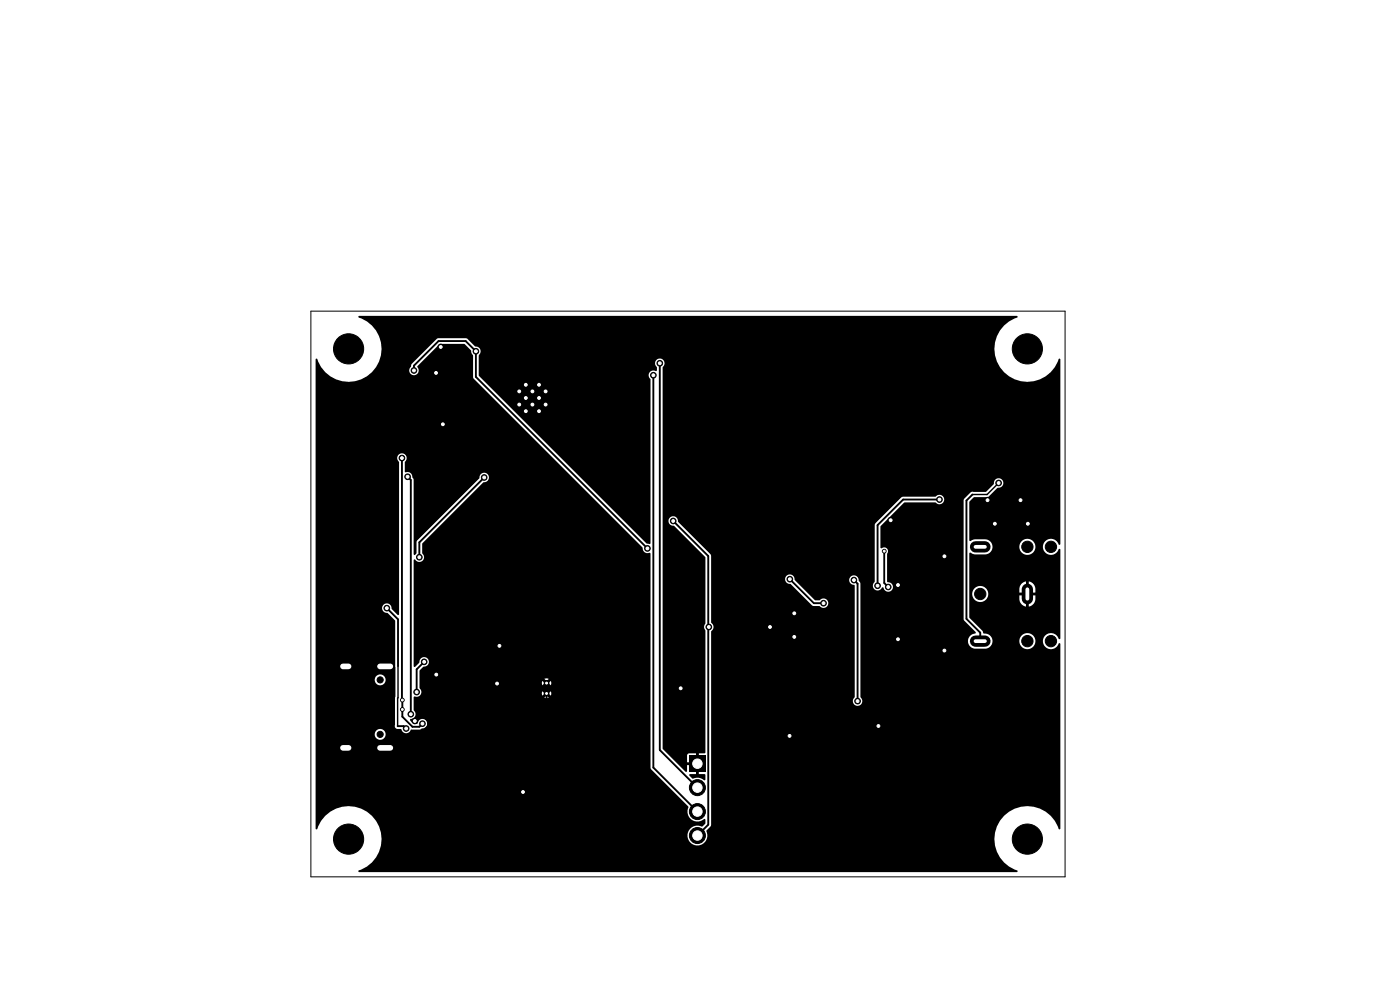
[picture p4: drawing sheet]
<svg xmlns="http://www.w3.org/2000/svg" width="297mm" height="210mm" viewBox="0 0 297 210" stroke-linecap="round" stroke-linejoin="round" font-family="sans-serif">
<g fill="#000" stroke="#000" stroke-width=".21">
<circle cx="74" cy="74" r="3.2"/>
<circle cx="87.8" cy="78.6" r=".6"/>
<circle cx="92.5" cy="79.1" r=".6"/>
<circle cx="93.5" cy="73.6" r=".6"/>
<circle cx="101" cy="74.5" r=".6"/>
<circle cx="138.6" cy="79.6" r=".6"/>
<circle cx="140" cy="77.1" r=".6"/>
<circle cx="218" cy="74" r="3.2"/>
<circle cx="85.3" cy="97.2" r=".6"/>
<circle cx="94" cy="90" r=".6"/>
<circle cx="110.2" cy="85.8" r=".6"/>
<circle cx="110.2" cy="83" r=".6"/>
<circle cx="111.6" cy="87.2" r=".6"/>
<circle cx="111.6" cy="81.6" r=".6"/>
<circle cx="111.6" cy="84.4" r=".6"/>
<circle cx="113" cy="85.8" r=".6"/>
<circle cx="113" cy="83" r=".6"/>
<circle cx="114.4" cy="87.2" r=".6"/>
<circle cx="114.4" cy="81.6" r=".6"/>
<circle cx="114.4" cy="84.4" r=".6"/>
<circle cx="115.8" cy="85.8" r=".6"/>
<circle cx="115.8" cy="83" r=".6"/>
<circle cx="86.5" cy="101.1" r=".6"/>
<circle cx="89" cy="118.2" r=".6"/>
<circle cx="102.7" cy="101.3" r=".6"/>
<circle cx="137.3" cy="116.3" r=".6"/>
<circle cx="142.8" cy="110.5" r=".6"/>
<circle cx="187.6" cy="116.9" r=".4"/>
<circle cx="189" cy="110.4" r=".6"/>
<circle cx="199.3" cy="106" r=".6"/>
<circle cx="200.4" cy="118" r=".6"/>
<circle cx="209.5" cy="106.1" r=".6"/>
<circle cx="211.1" cy="111.1" r=".6"/>
<circle cx="211.9" cy="102.5" r=".6"/>
<circle cx="216.5" cy="106.1" r=".6"/>
<circle cx="218" cy="116" r="1.2"/>
<circle cx="218.1" cy="111.1" r=".6"/>
<circle cx="223" cy="116" r="1.2"/>
<circle cx="82.1" cy="129" r=".6"/>
<circle cx="106" cy="137" r=".6"/>
<circle cx="150.4" cy="133" r=".6"/>
<circle cx="163.4" cy="133" r=".6"/>
<circle cx="167.6" cy="122.9" r=".6"/>
<circle cx="168.5" cy="135.1" r=".6"/>
<circle cx="168.5" cy="130.1" r=".6"/>
<circle cx="174.7" cy="128" r=".6"/>
<circle cx="181.2" cy="123.1" r=".6"/>
<circle cx="186.2" cy="124.3" r=".6"/>
<circle cx="188.4" cy="124.5" r=".6"/>
<circle cx="190.5" cy="124.1" r=".6"/>
<circle cx="190.5" cy="135.6" r=".6"/>
<circle cx="200.4" cy="138" r=".6"/>
<circle cx="208" cy="126" r="1.2"/>
<circle cx="218" cy="136" r="1.2"/>
<circle cx="223" cy="136" r="1.2"/>
<circle cx="80.7" cy="155.8" r=".65"/>
<circle cx="80.7" cy="144.2" r=".65"/>
<circle cx="85.4" cy="148.5" r=".4"/>
<circle cx="85.4" cy="150.5" r=".4"/>
<circle cx="86.2" cy="154.5" r=".6"/>
<circle cx="87.2" cy="151.5" r=".6"/>
<circle cx="88" cy="152.9" r=".6"/>
<circle cx="88.4" cy="146.8" r=".6"/>
<circle cx="89.6" cy="153.5" r=".6"/>
<circle cx="90" cy="140.4" r=".6"/>
<circle cx="92.6" cy="143.1" r=".6"/>
<circle cx="105.5" cy="145" r=".6"/>
<circle cx="116" cy="147.1" r=".5"/>
<circle cx="116" cy="144.9" r=".5"/>
<circle cx="144.4" cy="146" r=".6"/>
<circle cx="167.5" cy="156.1" r=".6"/>
<circle cx="181.9" cy="148.7" r=".6"/>
<circle cx="186.4" cy="154" r=".6"/>
<circle cx="74" cy="178" r="3.2"/>
<circle cx="111" cy="168" r=".6"/>
<circle cx="148" cy="172.2" r="1.7"/>
<circle cx="148" cy="177.2" r="1.7"/>
<circle cx="148" cy="167.1" r="1.7"/>
<circle cx="218" cy="178" r="3.2"/>
</g>
<path d="M72.8 141.4h1.2M72.8 158.6h1.2M80.6 141.4h2.2M80.6 158.6h2.2" fill="none" stroke="#000" stroke-width="2"/>
<path d="M207 116h2M207 136h2M218 125v2" fill="none" stroke="#000" stroke-width="2.4"/>
<path d="M67 76.1h.2a7 7 0 0 0 12.1 2.4h7.5v.2a1.02 1.02 0 0 0 1.5 .8 1.02 1.02 0 0 0 .2-1.7l4.8-4.8h5.3l1.3 1.3 .1 .6 .4 .5v4.6l.1 .3 35.8 35.9a1.01 1.01 0 0 0 1.4 1.1l.3 .2v45.4l.1 .3 7.9 7.9a2.64 2.64 0 0 0 .6 2.7 2.5 2.5 0 0 0 2.9-.1l.2 .9-.6 .7a2.64 2.64 0 0 0-2.8 .6 2.12 2.12 0 0 0 1.5 3.4 2.12 2.12 0 0 0 2-3.1l1.1-1.2v-41a1.2 1.2 0 0 0 0-2v-9.3h15.7a1.09 1.09 0 0 0 1.2 1.2l4.5 4.5 1.6 .2a1.03 1.03 0 0 0 1.6 0 1.03 1.03 0 0 0-.2-1.5 1.03 1.03 0 0 0-1.5 .3l-.9-.1-4.3-4.4h11.6v.3a1.29 1.29 0 0 0 1.1 1v23.6a1.05 1.05 0 0 0-.2 1.6 1.05 1.05 0 0 0 1.6 0 1.05 1.05 0 0 0-.2-1.6v-23.7h2.7a1.04 1.04 0 0 0 .8 1.1 1.04 1.04 0 0 0 1.2-.6h.2a1.03 1.03 0 0 0 1.2 .9 1.03 1.03 0 0 0 .8-1.2 1.03 1.03 0 0 0-1.1-.8l-.1-6.1a.81 .81 0 0 0 0-1.1 .81 .81 0 0 0-1.1 0l-.3-.2v-4.5l5-5h6.6a1.07 1.07 0 0 0 1.1 .4 1.07 1.07 0 0 0 .8-.9h4.1v25.3l.1 .2 2.5 2.5v.2a1.66 1.66 0 0 0-1.7 1.6 1.66 1.66 0 0 0 1.5 1.7l2.6-.1a1.61 1.61 0 0 0 1.2-1.7h5.7v.4a1.71 1.71 0 0 0 2.6 1.3 1.71 1.71 0 0 0 0-2.9 1.71 1.71 0 0 0-2.6 1.2h-5.8a1.7 1.7 0 0 0-1.9-1.4l-.2-.6-2.8-2.8v-5.2h.7a1.71 1.71 0 0 0 2.2 1.8 1.71 1.71 0 0 0 .7-2.8h7.1v.9h1.3v.6h-1.3v.9l.1 .6 .5 .5 .8 .4v-1.4l.2 .1 .4-.1v1.4a1.86 1.86 0 0 0 1.4-2.4h-1.3v-.6h1.3v-.9l-.4-.9-.5-.4-.5-.2v1.4l-.3-.1-.3 .1v-1.4l-.6 .2-.5 .4-.3 .9h-7.1a1.7 1.7 0 0 0-1.8-.4 1.7 1.7 0 0 0-1.1 1.4h-.7l.1-8.5 .2-.1 .9 .4h2.3a1.61 1.61 0 0 0 1.5-1.8h5.7v.4a1.71 1.71 0 0 0 2.6 1.3 1.71 1.71 0 0 0 0-2.9 1.71 1.71 0 0 0-2.6 1.2h-5.8a1.6 1.6 0 0 0-1.4-1.4h-2.3l-1 .4-.2-.2v-8.1l1.1-1 3-.1 2-1.9a1.01 1.01 0 0 0 1.1-.8 1.01 1.01 0 0 0-.6-1.2h-.1a1.1 1.1 0 0 0-1.3 1.2l-1.7 1.6h-3l-1.6 1.5-.1 .3h-4.1a1.06 1.06 0 0 0-.7-1.1 1.06 1.06 0 0 0-1.2 .4h-7l-5.7 5.6-.1 .3v12.1l-.4 .7h-2.7v-.5l-.3-.4a1.01 1.01 0 0 0-.9-1.1 1.01 1.01 0 0 0-1.1 .8h-11.6v-.2a1.01 1.01 0 0 0-1-.9 1.01 1.01 0 0 0-1 .9h-15.7v-4.8l-.2-.3-6.8-6.9a1.05 1.05 0 0 0-1-1.2 1.05 1.05 0 0 0-1.1 1.1 1.05 1.05 0 0 0 1.2 1l6.7 6.7-.1 14.1a1.17 1.17 0 0 0 .1 1.4v25.8l-.2 .2h-1.2v1.2h-.6v-1.2h-1.5l-.3 .1-.1 .4v1.4h1.2v.6h-1.2v1.3l-.3 .1-4.9-4.9v-80.8a1.05 1.05 0 0 0 .2-1.6 1.05 1.05 0 0 0-1.6 0 1.05 1.05 0 0 0 .2 1.6l-.1 .7h-.2a1.04 1.04 0 0 0-1.4 .4 1.04 1.04 0 0 0 .3 1.4v34.7l-.3 .2-.6-.1-35.5-35.5v-4.4a1.1 1.1 0 0 0 .3-1.3 1.1 1.1 0 0 0-1.1-.6l-1.6-1.6-.3-.2h-5.9l-.3 .2-5.4 5.3-.5 1.3h-7.5l.5-.6a7 7 0 0 0-3.7-10.6l-.1-.2 .2-.1h139.5l.2 .3a7 7 0 0 0-2.9 11.6 7 7 0 0 0 11.6-2.8h.3l.1 .2v39.1l-.3 .2a1.73 1.73 0 0 0-2.3-1.3 1.73 1.73 0 0 0-.9 2.5 1.73 1.73 0 0 0 2.5 .5l.6-.9 .3 .1 .1 18.9-.3 .2a1.73 1.73 0 0 0-2.3-1.3 1.73 1.73 0 0 0-.9 2.5 1.73 1.73 0 0 0 2.5 .5l.6-.9 .3 .1 .1 39.2-.3 .2a7 7 0 0 0-11.7-2.9 7 7 0 0 0 2.9 11.7v.2l-.2 .1h-139.5l-.2-.3a7 7 0 0 0 2.9-11.6 7 7 0 0 0-11.6 2.8h-.3v-.2v-20.1h12.5a1.16 1.16 0 0 0 1.5 1.4 1.16 1.16 0 0 0 .5-1.9 1.16 1.16 0 0 0-2 .4v.1h-12.5v-11.5h12.5a1.16 1.16 0 0 0 1.5 1.2 1.16 1.16 0 0 0 .5-1.9 1.16 1.16 0 0 0-1.9 .4l-.1 .3h-12.5v-15.2h14.1a1.11 1.11 0 0 0 1.2 1.2l1.5 1.6v22.1a.62 .62 0 0 0 .5 .8l.8 .1a1.06 1.06 0 0 0 1 .8 1.06 1.06 0 0 0 1.1-.7h1.8l.4-.2a1.04 1.04 0 0 0 1.2-.9 1.04 1.04 0 0 0-.9-1.2 1.04 1.04 0 0 0-1.1 1h-.9l-.7-.7v-.2a1.13 1.13 0 0 0 1.1-.7 1.13 1.13 0 0 0-.3-1.3v-2.6h27.7l.3 .1 .6-.1-.4-.5-.5 .5h-27.7l.2-.3a1.01 1.01 0 0 0 1.4-.7h25.6l.1 .6 .4-.5h.3a.2 .2 0 0 0 .2 .2 .2 .2 0 0 0 .2-.2h.2l.4 .5 .2-.4-.2-.6-.4 .5-.4-.2-.5 .2-.4-.5-.1 .4h-25.6l-.1-.6-.3-.5v-.1h26.5l.2 .2-.2 .2 .5 .5 .4-.5-.2-.2 .2-.2-.4-.5-.5 .5h-26.5v-1h26l.1 .6 .4-.5h.3a.2 .2 0 0 0 .2 .2 .2 .2 0 0 0 .2-.2h.2l.4 .5 .2-.4-.2-.6-.4 .5-.4-.2-.5 .2-.4-.5-.1 .4h-26v-.8h26.5l.5 .5 .4-.5-.3-.1-.6 .1h-26.5v-1.7l.8-.8a1.05 1.05 0 0 0 1.1-.8 1.05 1.05 0 0 0-.5-1.2l-.1-.1a1.07 1.07 0 0 0-1.4 1.2l-.8 .8h-.3v-22.5l.2-.2a1.06 1.06 0 0 0 1.6 .3 1.06 1.06 0 0 0 0-1.7v-2.1l12.9-12.9a1.05 1.05 0 0 0 1.2-.9 1.05 1.05 0 0 0-1.1-1.1 1.05 1.05 0 0 0-.9 1.2l-13.2 13.2-.2 2.7a.32 .32 0 0 1-.2 .3 .32 .32 0 0 1-.3-.1v-15.9l-.3-.5a1.06 1.06 0 0 0-1.5-1l-.1-.2v-2.1a1.03 1.03 0 0 0 0-1.5 1.03 1.03 0 0 0-1.5 .2 1.03 1.03 0 0 0 .3 1.5l-.1 32.3h-.3l-1.2-1.2a1.04 1.04 0 0 0-.8-1.2 1.04 1.04 0 0 0-1.2 .9h-14.1zM115.5 144.4h1v3.2h-1zM146.3 160.3h3.4v3.4h-3.4zM146.2 164.3l1.5-.1v-1.2h.6v1.2h1.2l.1 .1 .1 1-.2 .2a2.58 2.58 0 0 0-2.6-.3l-.6-.7z" fill="#000"/>
<g fill="none" stroke="#000" stroke-width=".4">
<path d="M87.8 78.6v-1l5.2-5.3h5.8l2.2 2.2v5.4l36.3 36.4M93.5 73.6v4.5l-1 1 1.5 1.5v9.4l12 12v42.5l-.5 .5M138.6 79.6v83.2l9.4 9.4M140 77.1v82l8 8M85.3 97.2l.1 54.8 2.1 2.2h1.5l.6-.7M110.2 85.8h1.4M110.2 83h2.8M111.6 81.6v5.6M86.5 101.1l.7 .7v49.7M102.7 101.3l-13.7 13.7v3.2M142.8 110.5l7.5 7.5v56.9l-2.3 2.3M187.6 116.9v6.8l.8 .8"/>
<path d="M189 110.4l1.5 1.5v38l-4.1 4.1M199.3 106h-7.7l-5.4 5.4v12.9M206.3 104.9l-1.3 1.3v25.1l3 2.9v1.8M209.5 106.1l1.6 1.6M211.1 107.7l1.5-1.6h3.9l1.6 1.6v3.4l2.2 2.2v12.2l-.5 .5h-1.8M211.1 107.7v3.4M82.1 129l2.3 2.4v9.9M150.3 133h.1M163.4 133h5.1M167.6 122.9l5.1 5.1h2M168.5 130.1v25l-1 1M181.2 123.1l.7 .7v24.9"/>
<path d="M73.4 141.4h8.3M75.6 141.4v17.2M84.4 154h1.3l.5 .5M88.2 152.6l-.2 .3M89.1 151.2l1.7 1.7v1.1l-4.6 4.6h-12.8M90 140.4l-1.6 1.6v4.8M92.6 143.1v4.7l-3.1 3.1M116 144.9v18.1l-5 5M144.4 146l3.6 3.6v12.4"/>
</g>
<path d="M211.9 102.5l-2.5 2.4h-3.1M84.4 141.3v12.7M89.3 151.4l-1.1 1.2M89.5 150.9l-.4 .3" fill="none" stroke="#000" stroke-width=".3"/>
<path d="M66 66h160v120h-160z" fill="none" stroke="#000" stroke-width=".21"/>
<g fill="#fff" stroke="#fff" stroke-width=".21">
<circle cx="101" cy="74.5" r=".3"/>
<circle cx="137.3" cy="116.3" r=".3"/>
<circle cx="87.8" cy="78.6" r=".3"/>
<circle cx="93.5" cy="73.6" r=".3"/>
<circle cx="88" cy="152.9" r=".3"/>
<circle cx="105.5" cy="145" r=".3"/>
<circle cx="216.5" cy="106.1" r=".3"/>
<circle cx="144.4" cy="146" r=".3"/>
<circle cx="189" cy="110.4" r=".3"/>
<circle cx="94" cy="90" r=".3"/>
<circle cx="218.1" cy="111.1" r=".3"/>
<circle cx="200.4" cy="138" r=".3"/>
<circle cx="186.4" cy="154" r=".3"/>
<circle cx="211.1" cy="111.1" r=".3"/>
<circle cx="168.5" cy="130.1" r=".3"/>
<circle cx="168.5" cy="135.1" r=".3"/>
<circle cx="200.4" cy="118" r=".3"/>
<circle cx="209.5" cy="106.1" r=".3"/>
<circle cx="163.4" cy="133" r=".3"/>
<circle cx="111" cy="168" r=".3"/>
<circle cx="92.5" cy="79.1" r=".3"/>
<circle cx="106" cy="137" r=".3"/>
<circle cx="190.5" cy="124.1" r=".3"/>
<circle cx="167.5" cy="156.1" r=".3"/>
<circle cx="190.5" cy="135.6" r=".3"/>
<circle cx="92.6" cy="143.1" r=".3"/>
<circle cx="102.7" cy="101.3" r=".3"/>
<circle cx="89" cy="118.2" r=".3"/>
<circle cx="181.2" cy="123.1" r=".3"/>
<circle cx="181.9" cy="148.7" r=".3"/>
<circle cx="188.4" cy="124.5" r=".3"/>
<circle cx="187.6" cy="116.9" r=".2"/>
<circle cx="85.4" cy="150.5" r=".2"/>
<circle cx="89.6" cy="153.5" r=".3"/>
<circle cx="85.3" cy="97.2" r=".3"/>
<circle cx="85.4" cy="148.5" r=".2"/>
<circle cx="186.2" cy="124.3" r=".3"/>
<circle cx="199.3" cy="106" r=".3"/>
<circle cx="174.7" cy="128" r=".3"/>
<circle cx="167.6" cy="122.9" r=".3"/>
<circle cx="142.8" cy="110.5" r=".3"/>
<circle cx="150.4" cy="133" r=".3"/>
<circle cx="211.9" cy="102.5" r=".3"/>
<circle cx="138.6" cy="79.6" r=".3"/>
<circle cx="140" cy="77.1" r=".3"/>
<circle cx="88.4" cy="146.8" r=".3"/>
<circle cx="90" cy="140.4" r=".3"/>
<circle cx="87.2" cy="151.5" r=".3"/>
<circle cx="86.5" cy="101.1" r=".3"/>
<circle cx="82.1" cy="129" r=".3"/>
<circle cx="86.2" cy="154.5" r=".3"/>
<circle cx="110.2" cy="83" r=".3"/>
<circle cx="110.2" cy="85.8" r=".3"/>
<circle cx="111.6" cy="81.6" r=".3"/>
<circle cx="111.6" cy="84.4" r=".3"/>
<circle cx="111.6" cy="87.2" r=".3"/>
<circle cx="113" cy="83" r=".3"/>
<circle cx="113" cy="85.8" r=".3"/>
<circle cx="114.4" cy="81.6" r=".3"/>
<circle cx="114.4" cy="84.4" r=".3"/>
<circle cx="114.4" cy="87.2" r=".3"/>
<circle cx="115.8" cy="83" r=".3"/>
<circle cx="115.8" cy="85.8" r=".3"/>
<circle cx="116" cy="144.9" r=".2"/>
<circle cx="116" cy="147.1" r=".2"/>
<circle cx="148" cy="162" r="1"/>
<circle cx="148" cy="167.1" r="1"/>
<circle cx="148" cy="172.2" r="1"/>
<circle cx="148" cy="177.2" r="1"/>
</g>
<path d="M72.8 141.4h1.2M72.8 158.6h1.2M80.6 141.4h2.2M80.6 158.6h2.2" fill="none" stroke="#fff" stroke-width="1.2"/>
<path d="M207 116h2M207 136h2M218 125v2" fill="none" stroke="#fff" stroke-width=".8"/>
</svg>
